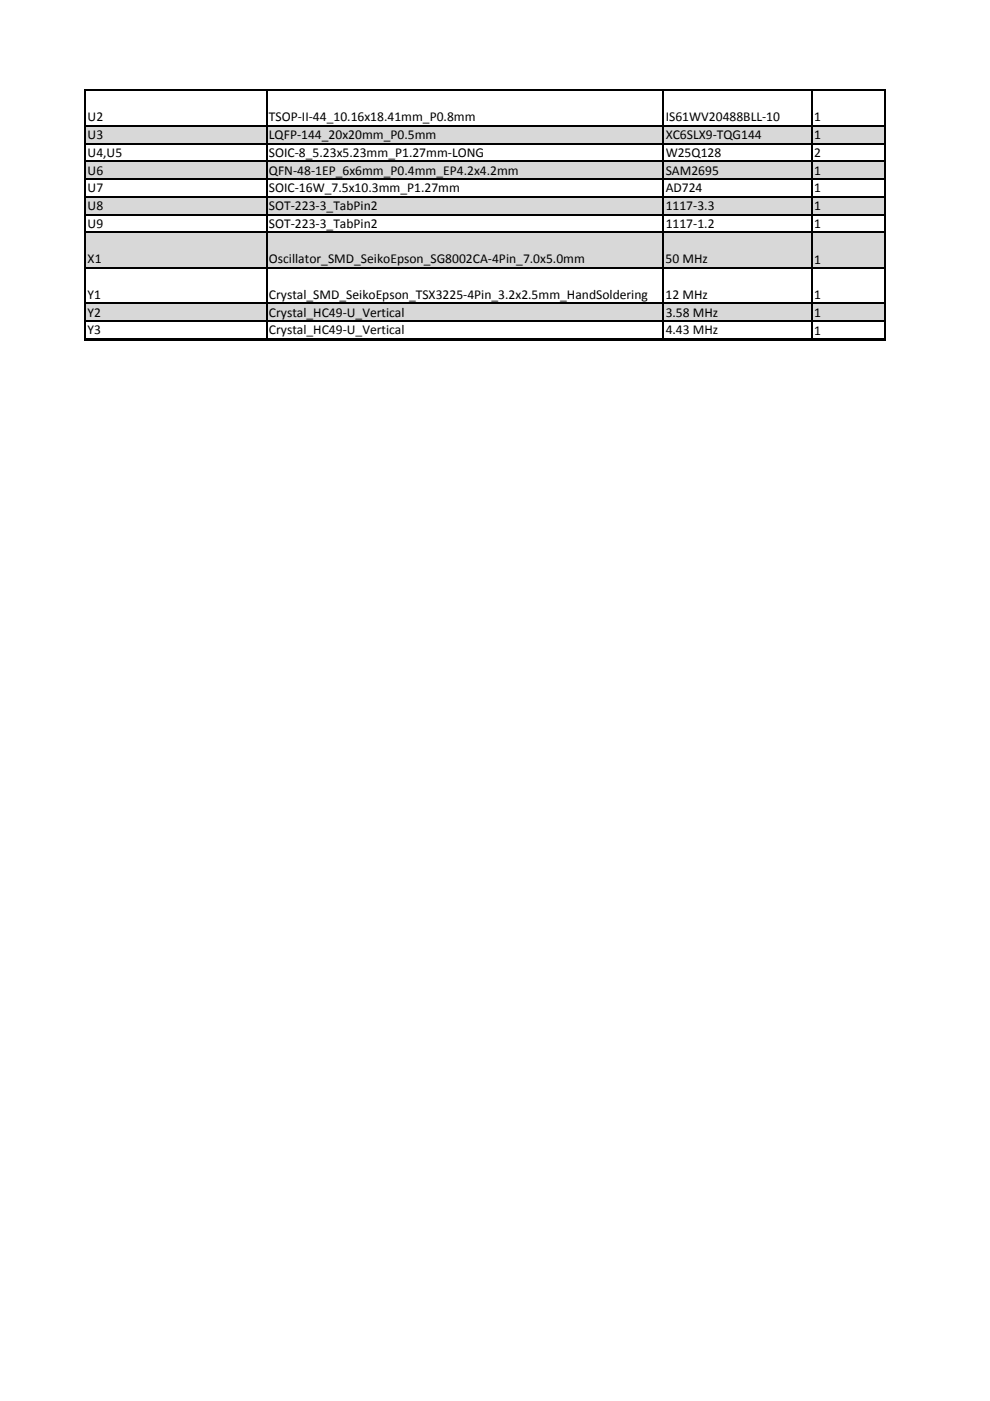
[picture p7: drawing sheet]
<svg xmlns="http://www.w3.org/2000/svg" width="210mm" height="297mm" viewBox="0 0 210 297" stroke-linecap="round" stroke-linejoin="round" font-family="sans-serif">
<defs><g id="words">
<g font-size="2.9">
<text x="18.6" y="25.7">U2</text>
<text x="18.6" y="29.5">U3</text>
<text x="57" y="29.5">LQFP-144_20x20mm_P0.5mm</text>
<text x="57" y="25.7">TSOP-II-44_10.16x18.41mm_P0.8mm</text>
<text x="141.1" y="29.5">XC6SLX9-TQG144</text>
<text x="141.1" y="25.7">IS61WV20488BLL-10</text>
<text x="172.6" y="29.5">1</text>
<text x="172.6" y="25.7">1</text>
<text x="18.6" y="33.2">U4,U5</text>
<text x="57" y="33.2">SOIC-8_5.23x5.23mm_P1.27mm-LONG</text>
<text x="141.1" y="33.2">W25Q128</text>
<text x="172.6" y="33.3">2</text>
<text x="18.6" y="37">U6</text>
<text x="18.6" y="40.8">U7</text>
<text x="57" y="37">QFN-48-1EP_6x6mm_P0.4mm_EP4.2x4.2mm</text>
<text x="57" y="40.8">SOIC-16W_7.5x10.3mm_P1.27mm</text>
<text x="141.1" y="37">SAM2695</text>
<text x="141.1" y="40.8">AD724</text>
<text x="172.6" y="37">1</text>
<text x="172.6" y="40.8">1</text>
<text x="18.6" y="44.5">U8</text>
<text x="57" y="44.5">SOT-223-3_TabPin2</text>
<text x="141.1" y="44.5">1117-3.3</text>
<text x="172.6" y="44.6">1</text>
<text x="18.6" y="48.3">U9</text>
<text x="57" y="48.3">SOT-223-3_TabPin2</text>
<text x="141.1" y="48.3">1117-1.2</text>
<text x="172.6" y="48.3">1</text>
<text x="18.6" y="55.8">X1</text>
<text x="57" y="55.8">Oscillator_SMD_SeikoEpson_SG8002CA-4Pin_7.0x5.0mm</text>
<text x="141.1" y="55.8">50 MHz</text>
<text x="172.6" y="55.9">1</text>
<text x="18.6" y="63.4">Y1</text>
<text x="57" y="63.4">Crystal_SMD_SeikoEpson_TSX3225-4Pin_3.2x2.5mm_HandSoldering</text>
<text x="141.1" y="63.4">12 MHz</text>
<text x="172.6" y="63.4">1</text>
<text x="18.6" y="67.1">Y2</text>
<text x="18.6" y="70.9">Y3</text>
<text x="57" y="67.1">Crystal_HC49-U_Vertical</text>
<text x="57" y="70.9">Crystal_HC49-U_Vertical</text>
<text x="141.1" y="67.1">3.58 MHz</text>
<text x="141.1" y="70.9">4.43 MHz</text>
<text x="172.6" y="67.2">1</text>
<text x="172.6" y="71">1</text>
</g>
</g></defs>
<g fill="#d8d8d8">
<path d="M18.2 26.7h169.5v3.8h-169.5z"/>
<path d="M18.2 34.2h169.5v3.8h-169.5z"/>
<path d="M18.2 41.7h169.5v3.9h-169.5z"/>
<path d="M18.2 49.3h169.5v7.6h-169.5z"/>
<path d="M18.2 64.3h169.5v3.9h-169.5z"/>
</g>
<g fill="none" stroke="#000" stroke-width=".25">
<path d="M18.1 19v52.6M18.2 19.1h169.6M56.5 19.3v52.3M140.6 19.3v52.3M172.1 19.3v52.3M187.7 19.3v52.3M18.2 26.7h169.6M18.2 30.4h169.6M18.2 34.2h169.6M18.2 38h169.6M18.2 41.7h169.6M18.2 45.5h169.6"/>
<path d="M18.2 49.3h169.6M18.2 56.8h169.6M18.2 64.3h169.6M18.2 68.1h169.6"/>
</g>
<path d="M17.9 71.6h169.9v.5h-169.9z" fill="#000"/>
<use href="#words"/>
</svg>
